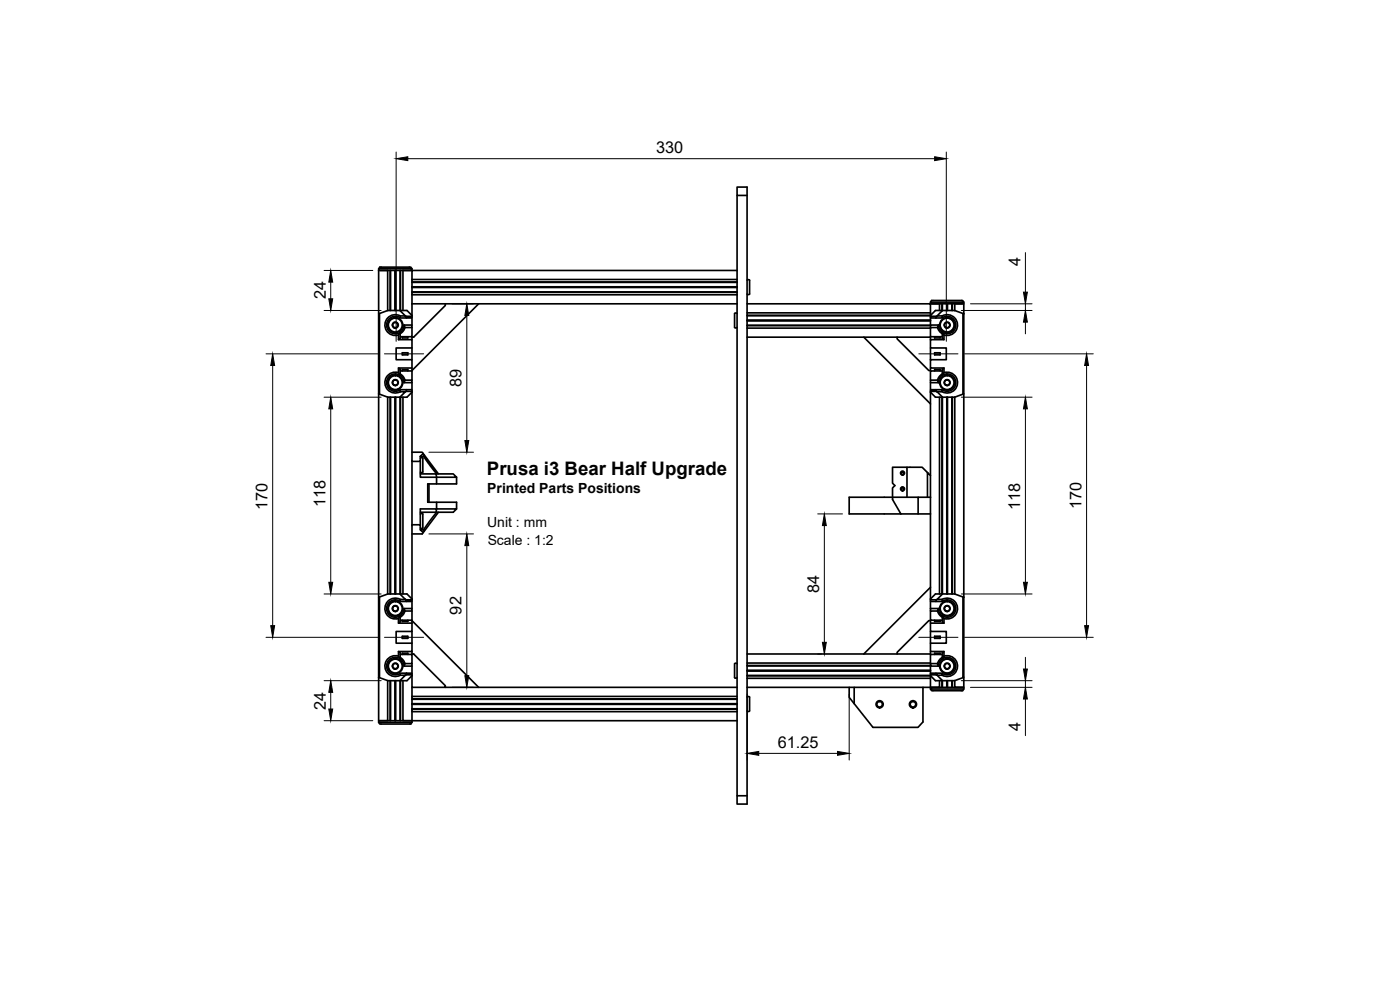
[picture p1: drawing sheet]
<svg xmlns="http://www.w3.org/2000/svg" width="420mm" height="297mm" viewBox="0 0 420 297" stroke-linecap="round" stroke-linejoin="round" font-family="sans-serif">
<defs><g id="words">
<text font-size="5.6" x="146.1" y="142.4">Prusa i3 Bear Half Upgrade</text>
<g font-size="4.9">
<text x="196.9" y="46.1">330</text>
<text x="306.2" y="79.8" transform="rotate(-90 306.2 79.8)">4</text>
<text x="97.8" y="89.8" transform="rotate(-90 97.8 89.8)">24</text>
<text x="138.5" y="116.1" transform="rotate(-90 138.5 116.1)">89</text>
<text x="80.3" y="152.9" transform="rotate(-90 80.3 152.9)">170</text>
<text x="97.7" y="152.2" transform="rotate(-90 97.7 152.2)">118</text>
<text x="306.2" y="152.9" transform="rotate(-90 306.2 152.9)">118</text>
<text x="324.5" y="152.8" transform="rotate(-90 324.5 152.8)">170</text>
<text x="245.8" y="177.9" transform="rotate(-90 245.8 177.9)">84</text>
<text x="138.5" y="184.4" transform="rotate(-90 138.5 184.4)">92</text>
<text x="97.8" y="212.9" transform="rotate(-90 97.8 212.9)">24</text>
<text x="306.2" y="219.3" transform="rotate(-90 306.2 219.3)">4</text>
<text x="233.4" y="224.5">61.25</text>
</g>
<g font-size="4.2">
<text x="146.2" y="147.9">Printed Parts Positions</text>
<text x="146.2" y="158.2">Unit : mm</text>
<text x="146.4" y="163.5">Scale : 1:2</text>
</g>
</g></defs>
<!-- layer: Visible -->
<g fill="none" stroke="#000" stroke-width=".5">
<path d="M221.2 58.6v180.2M224.2 58.6h-3v-2.5h3v185.2h-3v-2.5h3M113.6 81.1h2.7v12.1M113.6 81.1l.1-.5h9.9v.5h-2.7v12.1M113.6 80.6l.4-.5h9.3l.3 .5M113.6 81.1v13.1M114 81.1h9.2M116.4 93.2h5.7l1.5 1.5M116.4 93.2l-2.5 .9M117.1 81.1v12.1M117.2 81.1v12.1M118.5 81.1v12.1"/>
<path d="M118.6 81.1v12.1M118.7 81.1v12.1M120 95.3a2.63 2.63 0 0 0-4 2.3 2.63 2.63 0 0 0 4.1 2.1M120.1 81.1v12.1l1.6 1.6M120.1 99.7l-.5 .8M120.1 99.7v1.9l-.5 .3M120.1 94.8h1.6l.3 .6h-1.8l-.2-.1zM120.1 94.8a3.1 3.1 0 0 0-4.6 2.4 3.1 3.1 0 0 0 4.1 3.3M120.2 81.1v12.1M121.3 97.5l.2 .8M121.3 97.5h2.3v.8h-2.1M121.3 97.5l-.2 1-1 1.2"/>
<path d="M121.5 98.3l-.4 .9-1 .9M121.9 94.9h1.7l-.1 .5h-1.5M123.6 98.3v2.7h-3.5M123.6 83.9h97.6M123.6 84.6h97.6M123.6 84.7h97.6M123.6 86h97.6M123.6 86.2h97.6M123.6 86.3h97.6M123.6 87.6h97.6M123.6 87.7h97.6M123.6 88.4h97.6"/>
<path d="M123.6 91.2h97.6M123.6 91.2v3.7M123.6 95.3v2.2M133.6 91.2v.5l-9.5 9.5h-.5M143.7 91.2l-20.1 20M221.2 81.1h-97.6v10.1M221.2 94.1l-.4-.2-.3 .2v4.1l.3 .2 .4-.2M224.2 91.2h55v2.7h-55M224.2 94.6h55M224.2 94.7h55M224.2 96.1h55M224.2 96.2h55"/>
<path d="M224.2 96.3h55M224.2 97.6h55M224.2 97.7h55M224.2 98.4h55M224.2 84.1l.4-.2 .4 .2v4.1l-.4 .2-.4-.2M279.2 90.7l.4-.5h9.3l.4 .5M279.2 94.7v2.8M279.2 95.3l1.7 .1M279.2 93.9v.8M279.2 94.9h1.8M279.7 91.2h9.1M281.2 94.8l-.3 .6"/>
<path d="M281.4 98.3h-2.2v2.7h3.6M281.4 98.3l.4 .9 1 .9M281.6 97.5l-.2 .8M281.6 97.5h-2.4v.8M281.6 97.5l.2 1 1 1.2M282.7 91.2v2M282.7 94.8l.2 .5-.2 .1h-1.8M282.7 94.8a3.1 3.1 0 0 1 4.7 2.4 3.1 3.1 0 0 1-4.1 3.3M282.8 99.7l.5 .8M282.8 99.7v1.9l.5 .3M282.8 91.2l.1 2-1.7 1.6h1.5M282.9 95.3a2.63 2.63 0 0 1 4 2.3 2.63 2.63 0 0 1-4.1 2.1"/>
<path d="M284.1 91.2v2M284.2 91.2v2M284.4 91.2v2M285.7 91.2v2M285.8 91.2v2M286.5 93.2l2.8 1M286.5 93.2h-5.8l-1.5 1.5M286.5 93.2v-2h2.8v3M289 94.1v24.2l.3-.1v-24M289.3 91.2l-.1-.6-10 .1v.5h2.8v2M113.6 118.2l2.8 1M113.6 118.2v-24l.3-.1v24.2"/>
<path d="M113.6 118.2v61M116.3 119.2v59M117.1 119.2v59M117.2 119.2v59M118.5 119.2v59M118.6 119.2v59M118.7 119.2v59M119.6 100.5v1.4h4v2.5h-4.7v3.5h4.7v2.5h-4v1.4M119.6 111.8l.5 .8M119.6 110.4l.5 .4v1.8M119.6 111.8a3.1 3.1 0 0 0-4.1 3.3 3.1 3.1 0 0 0 4.6 2.4M120.1 111.3h3.5v2.8h-2.1"/>
<path d="M120.1 112.2l1 1 .4 .9M120.1 112.6a2.63 2.63 0 0 0-4.1 2.1 2.63 2.63 0 0 0 4 2.3M120.1 112.6l1 1.2 .2 1M120.1 117.5h1.6l-1.7 1.7 .1 59 1.6 1.6M120.2 119.2v59M120.7 105.8h1.7v.7h-1.7zM120.7 101v.4M120.7 110.9v.4M120.7 110.9h1.7M120.7 101.4h1.7M120.9 119.2v59M121.5 114.1l-.2 .7"/>
<path d="M121.9 117.4h1.7M122 116.9h-1.8l-.2 .1 .1 .5M122 116.9l-.3 .6M122 116.9l1.6 .2M122.4 101v.4M122.4 110.9v.4M123.6 117.7l-1.5 1.5h-5.7M123.6 114.1v.7h-2.3M123.6 101v.9M123.6 104.4v3.5M123.6 110.4v.9M123.6 114.8v2.9"/>
<path d="M123.6 117.7v62.3M224.2 101.2h55M259.2 101.2l20 20M269.2 101.2v.5l9.5 9.5h.5M279.2 117.7l1.5 1.5h5.8M279.2 110.4v.9M279.2 104.4v3.5M279.2 101v.9M279.2 114.8v2.3M279.2 117.4v25.3M280.5 105.8h1.6v.7h-1.6zM280.5 110.9h1.6"/>
<path d="M280.5 101.4h1.6M280.5 101v.4M280.5 110.9v.4M280.9 116.9l2 .1-.2 .5h-1.5zM280.9 116.9h-1.6l-.1 .5h1.8M281.2 117.5l1.6 1.7 .1 59-1.7 1.6h1.5M281.4 114.1l.2 .7M281.4 114.1h-2.2v.7h2.4M282 119.2v59M282.1 101v.4M282.1 110.9v.4M282.7 119.2v59"/>
<path d="M282.8 111.3h-3.6v2.8M282.8 112.6a2.63 2.63 0 0 1 4.1 2.1 2.63 2.63 0 0 1-4 2.3M282.8 112.6l-1 1.2-.2 1M282.8 112.2l-1 1-.4 .9M283.3 100.5v1.4h-4.1v2.5h4.8v3.5h-4.8v2.5h4.1v1.4M283.3 111.8l-.5 .8M283.3 110.4l-.5 .4v1.8M283.3 111.8a3.1 3.1 0 0 1 4.1 3.3 3.1 3.1 0 0 1-4.7 2.4M284.1 119.2v59M284.2 119.2v59M284.4 119.2v59M285.7 119.2v59"/>
<path d="M285.8 119.2v59M286.5 119.2v59M289 118.3l-2.5 .9M289.3 118.2v61M123.6 135.7h3.1l.3 .4M126.1 136.9v1.5h-2.5M126.1 138.4v4.8h4.9v2M126.1 136.9h1M126.1 137.5l.4-.2 .4 .2v4.1l-.4 .2-.4-.2M127.3 136.5l-.3-.4-.9 .8M123.6 157.4h2.5v1.6M126.1 142.2h4.8l.1 1h6l-1-1h-5.1"/>
<path d="M126.1 153.7h4.8M126.1 154.2l.4-.1 .4 .1v4.2l-.4 .2-.4-.2M127.1 159h-1l.9 .8M127.3 159.4l-.6 .8h-3.1M128.7 145.2v5.5M130.9 153.7l.1-1h-4.9v4.7M131 150.7v2h6l-1 1h-5.1M131.1 153.7l-4 5.3M131.1 142.2l-3.9-5.1 .1-.6 4.3 5.7M131.6 153.7l-4.3 5.7-.2-.4M137 143.2v2h-8.6v5.5h8.6v2M270.4 154.2h8.8"/>
<path d="M270.4 154.2l-2.5-4.3v-.7h7.6v5M272.2 149.2v-9h-4.3v4.8l.7 .7-.7 .7v2.8h-13v5h15.5M272.2 140.2h4.5l1.6 1.6M275.5 149.2h3.7M278.3 149.2v-7.4l.9 .9v6.5M279.2 149.2v30.5M116.4 178.2h5.7l1.5 1.5M116.4 178.2l-2.5 .9M120.1 179.8h1.6l.3 .7h-1.8l-.2-.2zM120.1 179.8a3.1 3.1 0 0 0-4.6 2.5 3.1 3.1 0 0 0 4.1 3.3M121.9 180h1.7l-.1 .5h-1.5M279.2 179.7v2.9"/>
<path d="M279.2 176.2l-20 20M279.2 180h1.8M281.2 179.8l-.3 .7M282.7 179.8l.2 .5-.2 .2h-1.8M282.7 179.8a3.1 3.1 0 0 1 4.7 2.5 3.1 3.1 0 0 1-4.1 3.3M286.5 178.2l2.8 1M286.5 178.2h-5.8l-1.5 1.5M289 179.1v24.2l.3-.1v-24M119.6 185.6v1.4h4v2.5h-4.7v3.5h4.7v2.5h-4v1.4M119.6 196.9l.5 .8M119.6 195.5l.5 .3v1.9M119.6 196.9a3.1 3.1 0 0 0-4.1 3.3 3.1 3.1 0 0 0 4.6 2.4"/>
<path d="M120 180.3a2.63 2.63 0 0 0-4 2.3 2.63 2.63 0 0 0 4.1 2.2M120.1 196.4h3.5v2.7h-2.1M120.1 184.8l-.5 .8M120.1 184.8v1.8l-.5 .4M120.1 197.3l1 .9 .4 .9M120.1 197.7a2.63 2.63 0 0 0-4.1 2.1 2.63 2.63 0 0 0 4 2.3M120.1 197.7l1 1.1 .2 1.1M120.7 190.9h1.7v.6h-1.7zM120.7 196.4v-.4h1.7v.4M120.7 186.1v.4M120.7 186.5h1.7M121.3 182.6l.2 .7"/>
<path d="M121.3 182.6h2.3v.7h-2.1M121.3 182.6l-.2 1-1 1.2M121.5 199.1l-.2 .8M121.5 183.3l-.4 .9-1 1M122.4 186.1v.4M123.6 196.2h.5l9.5 9.5v.5h-10v-3.5M123.6 183.3v2.8h-3.5M123.6 199.1v.8h-2.3M123.6 186.1v.9M123.6 189.5v3.5M123.6 195.5v.9M123.6 199.9v2.8"/>
<path d="M123.6 180.3v2.3M123.6 186.2l20.1 20M221.2 199.1l-.4-.1-.3 .1v4.2l.3 .2 .4-.2M224.2 196.2h55M224.2 198.9h55M224.2 199.7h55M224.2 199.8h55M279.2 186.2h-.5l-9.5 9.5v.5M279.2 195.5v.9M279.2 189.5v3.5M279.2 186.1v.9M279.2 180.3l1.7 .2"/>
<path d="M279.2 199.9v2.2M280.5 190.9h1.6v.6h-1.6zM280.5 196.4v-.4h1.6v.4M280.5 186.5h1.6M280.5 186.1v.4M281.4 199.1l.2 .8M281.4 183.3h-2.2v2.8h3.6M281.4 199.1h-2.2v.8h2.4M281.4 183.3l.4 .9 1 1M281.6 182.6l-.2 .7M281.6 182.6h-2.4v.7M281.6 182.6l.2 1 1 1.2"/>
<path d="M282.1 186.1v.4M282.8 196.4h-3.6v2.7M282.8 184.8l.5 .8M282.8 184.8v1.8l.5 .4M282.8 197.7a2.63 2.63 0 0 1 4.1 2.1 2.63 2.63 0 0 1-4 2.3M282.8 197.7l-1 1.1-.2 1.1M282.8 197.3l-1 .9-.4 .9M282.9 180.3a2.63 2.63 0 0 1 4 2.3 2.63 2.63 0 0 1-4.1 2.2M283.3 185.6v1.4h-4.1v2.5h4.8v3.5h-4.8v2.5h4.1v1.4M283.3 196.9l-.5 .8M283.3 195.5l-.5 .3v1.9M283.3 196.9a3.1 3.1 0 0 1 4.1 3.3 3.1 3.1 0 0 1-4.7 2.4"/>
<path d="M113.6 203.2v13h2.7v-12M113.6 216.2l.2 .5h9.8v-.5M113.6 216.7l.4 .5h9.3l.3-.5M113.6 203.2l2.8 1M113.6 203.2v-24l.3-.1v24.2M114 216.2h9.2M117.1 204.2v12M117.2 204.2v12M118.5 204.2v12M118.6 204.2v12M118.7 204.2v12M120.1 202.6h1.6l-1.7 1.6 .1 12"/>
<path d="M120.2 204.2v12M120.9 204.2v12h2.7M121.9 202.5h1.7M122 202h-1.8l-.2 .1 .1 .5M122 202l-.3 .6M122 202l1.6 .1M123.6 206.2v10M123.6 202.7l-1.5 1.5h-5.7M123.6 208.9h97.6M123.6 209.7h97.6M123.6 209.8h97.6M123.6 211.1h97.6"/>
<path d="M123.6 211.2h97.6M123.6 211.3h97.6M123.6 212.7h97.6M123.6 212.8h97.6M123.6 213.5h97.6M123.6 216.2h97.6M133.6 206.2h87.6M224.2 206.2h55M224.2 201.1h55M224.2 201.2h55M224.2 201.3h55M224.2 202.6h55"/>
<path d="M224.2 202.8h55M224.2 203.5h55M224.2 209.2l.4-.2 .4 .2v4.1l-.4 .2-.4-.2M254.9 206.2v3l1.5 1.9M256.4 206.2v4.9l5.6 7.1h13.5l1.5-1.6v-10.4M279.2 202.5v3.7M279.2 206.2l.1 .5h9.9l.1-.5M279.2 206.7l.4 .5h9.3l.4-.5M279.2 202.7l1.5 1.5h5.8M279.7 206.2h9.1M280.9 202l2 .1-.2 .5h-1.5zM280.9 202h-1.6l-.1 .5h1.8"/>
<path d="M281.2 202.6l1.6 1.6v2M282 204.2v2h-2.8M282.7 204.2v2M284.1 204.2v2M284.2 204.2v2M284.4 204.2v2M285.7 204.2v2M285.8 204.2v2M289 203.3l-2.5 .9M289.3 203.2v3h-2.8v-2"/>
<circle cx="118.6" cy="97.5" r=".87"/>
<circle cx="118.6" cy="97.5" r="2.08"/>
<circle cx="118.6" cy="97.5" r="2.25"/>
<circle cx="118.6" cy="97.5" r=".89"/>
<circle cx="284.2" cy="97.5" r=".87"/>
<circle cx="284.2" cy="97.5" r="2.25"/>
<circle cx="284.2" cy="97.5" r="2.08"/>
<circle cx="284.2" cy="97.5" r=".89"/>
<circle cx="118.6" cy="114.8" r=".87"/>
<circle cx="118.6" cy="114.8" r="2.25"/>
<circle cx="118.6" cy="114.8" r="2.08"/>
<circle cx="118.6" cy="114.8" r=".89"/>
<circle cx="284.2" cy="114.8" r=".87"/>
<circle cx="284.2" cy="114.8" r="2.25"/>
<circle cx="284.2" cy="114.8" r="2.08"/>
<circle cx="284.2" cy="114.8" r=".89"/>
<circle cx="270.9" cy="141.9" r=".4"/>
<circle cx="270.9" cy="146.7" r=".4"/>
<circle cx="270.9" cy="141.9" r=".6"/>
<circle cx="270.9" cy="146.7" r=".6"/>
<circle cx="118.6" cy="182.6" r=".87"/>
<circle cx="118.6" cy="199.9" r=".87"/>
<circle cx="118.6" cy="199.9" r="2.25"/>
<circle cx="118.6" cy="199.9" r="2.08"/>
<circle cx="118.6" cy="182.6" r="2.08"/>
<circle cx="118.6" cy="182.6" r="2.25"/>
<circle cx="118.6" cy="182.6" r=".89"/>
<circle cx="118.6" cy="199.9" r=".89"/>
<circle cx="284.2" cy="182.6" r=".87"/>
<circle cx="284.2" cy="199.9" r=".87"/>
<circle cx="284.2" cy="182.6" r="2.25"/>
<circle cx="284.2" cy="199.9" r="2.25"/>
<circle cx="284.2" cy="182.6" r="2.08"/>
<circle cx="284.2" cy="199.9" r="2.08"/>
<circle cx="284.2" cy="182.6" r=".89"/>
<circle cx="284.2" cy="199.9" r=".89"/>
<circle cx="264" cy="211.3" r=".83"/>
<circle cx="264" cy="211.3" r="1.08"/>
<circle cx="274" cy="211.3" r=".83"/>
<circle cx="274" cy="211.3" r="1.08"/>
</g>
<!-- layer: Dimensions -->
<g fill="none" stroke="#000" stroke-width=".3">
<path d="M118.9 45.6v56.8M122.4 47.6h158.1M284 45.6v56.8M307.7 75.8v11.9M97.3 93.2h17.1M97.3 81.1h14.6M99.3 84.7v5M135.6 91.2h6.5M140.1 94.7v37.5M288.5 93.2h21.2M291.3 91.2h18.4M307.7 91.2v2"/>
<path d="M307.7 96.7v3.5M79.8 106.2h33.6M81.8 109.7v78M97.3 119.2h17.1M288.5 119.2h21.2M289.5 106.2h38.6M326.1 109.7v78M99.3 122.7v52M128.7 135.7h13.4M307.7 122.7v52M245.4 154.2h7.5M247.4 157.7v35"/>
<path d="M97.3 178.2h17.1M128.7 160.2h13.4M140.1 163.7v39M288.5 178.2h21.2M79.8 191.2h33.6M245.4 196.2h1.1M289.5 191.2h38.6M307.7 197.2v3.5M97.3 204.2h17.1M97.3 216.2h14.6M99.3 207.7v5M135.6 206.2h6.5"/>
<path d="M224.2 208.2v19.8M254.9 208.2v19.8M288.5 204.2h21.2M291.3 206.2h18.4M307.7 204.2v2M307.7 209.7v11M227.7 226h23.7"/>
</g>
<g fill="#000" stroke="#000" stroke-width=".3">
<path d="M118.9 47.6l3.5-.6v1.2zM280.5 47l3.5 .6-3.5 .6zM98.7 89.7h1.1l-.5 3.5zM99.3 81.1l.5 3.6h-1.1zM140.1 91.2l.6 3.5h-1.2zM307.7 93.2l.6 3.5h-1.1zM307.2 87.7h1.1l-.6 3.5zM81.8 106.2l.6 3.5h-1.1zM326.1 106.2l.6 3.5h-1.2zM99.3 119.2l.5 3.5h-1.1zM139.5 132.2h1.2l-.6 3.5zM307.7 119.2l.6 3.5h-1.1z"/>
<path d="M247.4 154.2l.6 3.5h-1.2zM98.7 174.7h1.1l-.5 3.5zM140.1 160.2l.6 3.5h-1.2zM307.2 174.7h1.1l-.6 3.5zM81.3 187.7h1.1l-.6 3.5zM246.8 192.7h1.2l-.6 3.5zM325.5 187.7h1.2l-.6 3.5zM99.3 204.2l.5 3.5h-1.1zM98.7 212.7h1.1l-.5 3.5zM139.5 202.7h1.2l-.6 3.5zM307.2 200.7h1.1l-.6 3.5zM307.7 206.2l.6 3.5h-1.1z"/>
<path d="M224.2 226l3.5-.5v1.1zM251.4 225.5l3.5 .5-3.5 .6z"/>
</g>
<!-- layer: Center Lines -->
<path d="M115.4 106.2h11.7M275.7 106.2h11.8M115.4 191.2h11.7M275.7 191.2h11.8" fill="none" stroke="#000" stroke-width=".3"/>
<use href="#words"/>
</svg>
